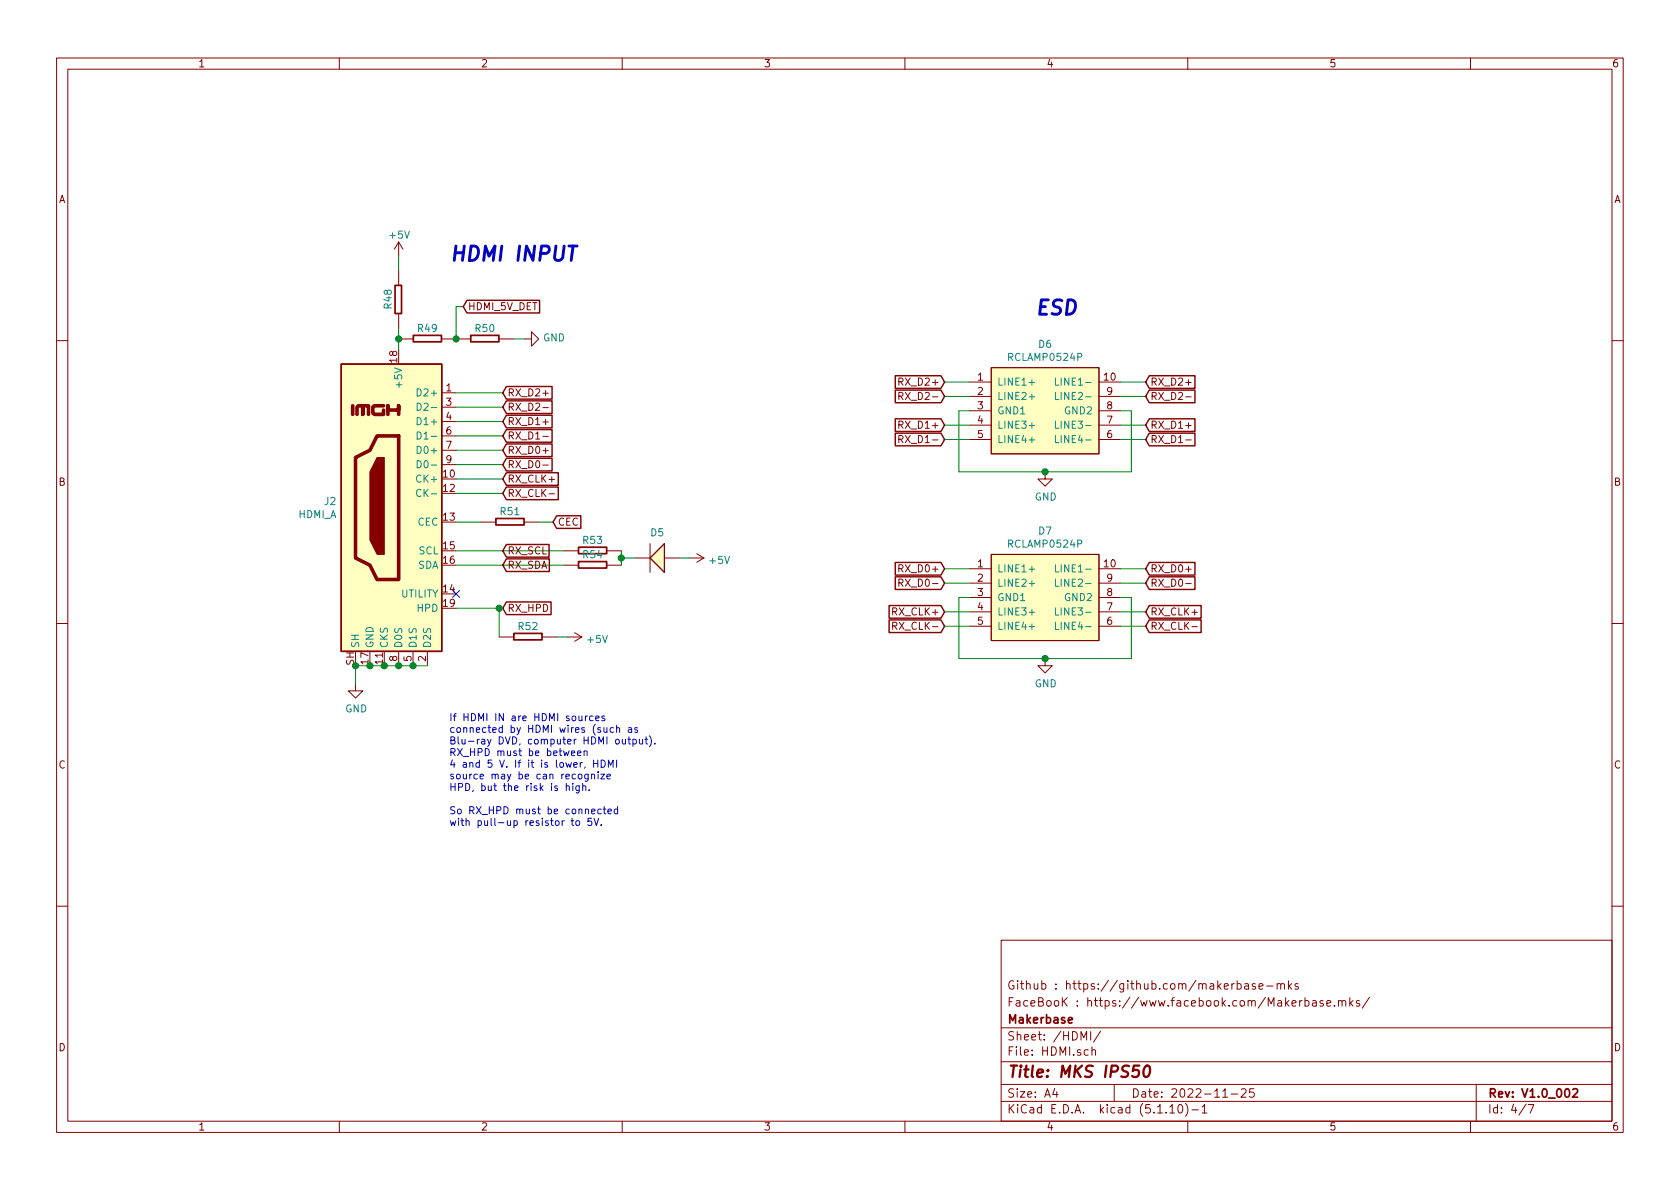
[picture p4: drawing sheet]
<svg xmlns="http://www.w3.org/2000/svg" width="297mm" height="210mm" viewBox="0 0 297 210" stroke-linecap="round" stroke-linejoin="round" font-family="sans-serif">
<defs><g id="words">
<g font-size="3.5" fill="#0000c2">
<text x="79.4" y="46.2">HDMI INPUT</text>
<text x="182.9" y="55.7">ESD</text>
</g>
<text font-size="2.8" fill="#840000" x="178" y="190.5">Title: MKS IPS50</text>
<g font-size="2.1" fill="#840000">
<text x="178" y="178">FaceBooK : https://www.facebook.com/Makerbase.mks/</text>
<text x="178" y="175">Github : https://github.com/makerbase-mks</text>
<text x="178" y="184">Sheet: /HDMI/</text>
<text x="178" y="181">Makerbase</text>
<text x="178" y="186.7">File: HDMI.sch</text>
<text x="178" y="196.9">KiCad E.D.A. kicad (5.1.10)-1</text>
<text x="178" y="194.1">Size: A4</text>
<text x="200" y="194.1">Date: 2022-11-25</text>
<text x="263" y="194.1">Rev: V1.0_002</text>
<text x="263" y="196.9">Id: 4/7</text>
</g>
<g font-size="1.8" fill="#840000">
<text x="35" y="11.9">1</text>
<text x="85" y="11.9">2</text>
<text x="135" y="11.9">3</text>
<text x="185" y="11.9">4</text>
<text x="235" y="11.9">5</text>
<text x="285" y="11.9">6</text>
<text x="10.4" y="35.9">A</text>
<text x="285.4" y="35.9">A</text>
<text x="82.7" y="54.9">HDMI_5V_DET</text>
<text x="70.2" y="64.1" transform="rotate(-90 70.2 64.1)">18</text>
<text x="78.9" y="69.2">1</text>
<text x="78.9" y="71.7">3</text>
<text x="89.7" y="70.1">RX_D2+</text>
<text x="159.5" y="68.2">RX_D2+</text>
<text x="159.9" y="70.7">RX_D2-</text>
<text x="172.9" y="67.3">1</text>
<text x="172.9" y="69.8">2</text>
<text x="195.2" y="67.3">10</text>
<text x="195.7" y="69.8">9</text>
<text x="203.4" y="68.2">RX_D2+</text>
<text x="203.4" y="70.7">RX_D2-</text>
<text x="78.9" y="74.3">4</text>
<text x="78.9" y="76.8">6</text>
<text x="89.7" y="72.6">RX_D2-</text>
<text x="89.7" y="75.2">RX_D1+</text>
<text x="89.7" y="77.7">RX_D1-</text>
<text x="159.5" y="75.8">RX_D1+</text>
<text x="172.9" y="72.4">3</text>
<text x="172.9" y="74.9">4</text>
<text x="172.9" y="77.5">5</text>
<text x="195.7" y="77.5">6</text>
<text x="195.7" y="74.9">7</text>
<text x="195.7" y="72.4">8</text>
<text x="203.4" y="75.8">RX_D1+</text>
<text x="78.9" y="79.4">7</text>
<text x="78.9" y="81.9">9</text>
<text x="89.7" y="82.8">RX_D0-</text>
<text x="89.7" y="80.3">RX_D0+</text>
<text x="159.9" y="78.4">RX_D1-</text>
<text x="203.4" y="78.4">RX_D1-</text>
<text x="10.4" y="85.9">B</text>
<text x="78.4" y="84.4">10</text>
<text x="78.4" y="87">12</text>
<text x="89.7" y="87.9">RX_CLK-</text>
<text x="89.7" y="85.3">RX_CLK+</text>
<text x="285.4" y="85.9">B</text>
<text x="78.4" y="92.1">13</text>
<text x="98.6" y="93">CEC</text>
<text x="78.4" y="97.1">15</text>
<text x="78.4" y="99.7">16</text>
<text x="89.7" y="98">RX_SCL</text>
<text x="89.7" y="100.6">RX_SDA</text>
<text x="159.5" y="101.2">RX_D0+</text>
<text x="172.9" y="100.3">1</text>
<text x="195.2" y="100.3">10</text>
<text x="203.4" y="101.2">RX_D0+</text>
<text x="78.4" y="104.8">14</text>
<text x="78.4" y="107.3">19</text>
<text x="159.9" y="103.8">RX_D0-</text>
<text x="172.9" y="102.9">2</text>
<text x="172.9" y="105.4">3</text>
<text x="172.9" y="107.9">4</text>
<text x="195.7" y="107.9">7</text>
<text x="195.7" y="105.4">8</text>
<text x="195.7" y="102.9">9</text>
<text x="203.4" y="103.8">RX_D0-</text>
<text x="89.7" y="108.2">RX_HPD</text>
<text x="158.1" y="108.8">RX_CLK+</text>
<text x="158.5" y="111.4">RX_CLK-</text>
<text x="172.9" y="110.5">5</text>
<text x="195.7" y="110.5">6</text>
<text x="203.4" y="111.4">RX_CLK-</text>
<text x="203.4" y="108.8">RX_CLK+</text>
<text x="62.6" y="117.7" transform="rotate(-90 62.6 117.7)">SH</text>
<text x="65.2" y="117.4" transform="rotate(-90 65.2 117.4)">17</text>
<text x="67.7" y="117.4" transform="rotate(-90 67.7 117.4)">11</text>
<text x="70.2" y="116.9" transform="rotate(-90 70.2 116.9)">8</text>
<text x="72.8" y="116.9" transform="rotate(-90 72.8 116.9)">5</text>
<text x="75.3" y="116.9" transform="rotate(-90 75.3 116.9)">2</text>
<text x="10.4" y="135.9">C</text>
<text x="285.4" y="135.9">C</text>
<text x="10.4" y="185.9">D</text>
<text x="285.4" y="185.9">D</text>
<text x="35" y="199.9">1</text>
<text x="85" y="199.9">2</text>
<text x="135" y="199.9">3</text>
<text x="185" y="199.9">4</text>
<text x="235" y="199.9">5</text>
<text x="285" y="199.9">6</text>
</g>
<g font-size="1.8" fill="#008484">
<text x="69" y="42.2">+5V</text>
<text x="69.3" y="54.6" transform="rotate(-90 69.3 54.6)">R48</text>
<text x="73.9" y="58.7">R49</text>
<text x="84.1" y="58.7">R50</text>
<text x="96" y="60.4">GND</text>
<text x="178.5" y="63.8">RCLAMP0524P</text>
<text x="183.7" y="61.5">D6</text>
<text x="71.1" y="68.1" transform="rotate(-90 71.1 68.1)">+5V</text>
<text x="74.3" y="70.1">D2+</text>
<text x="176.3" y="68.2">LINE1+</text>
<text x="176.3" y="70.7">LINE2+</text>
<text x="187.7" y="68.2">LINE1-</text>
<text x="187.7" y="70.7">LINE2-</text>
<text x="74.3" y="75.2">D1+</text>
<text x="74.8" y="72.6">D2-</text>
<text x="74.8" y="77.7">D1-</text>
<text x="176.3" y="73.3">GND1</text>
<text x="176.3" y="75.8">LINE3+</text>
<text x="187.7" y="75.8">LINE3-</text>
<text x="188.4" y="73.3">GND2</text>
<text x="74.3" y="80.3">D0+</text>
<text x="74.8" y="82.8">D0-</text>
<text x="176.3" y="78.4">LINE4+</text>
<text x="187.7" y="78.4">LINE4-</text>
<text x="57.4" y="89.3">J2</text>
<text x="74" y="85.3">CK+</text>
<text x="74.4" y="87.9">CK-</text>
<text x="183" y="88.5">GND</text>
<text x="52.8" y="91.6">HDMI_A</text>
<text x="73.9" y="93">CEC</text>
<text x="88.5" y="91.1">R51</text>
<text x="115.1" y="94.8">D5</text>
<text x="183.7" y="94.5">D7</text>
<text x="73.9" y="100.6">SDA</text>
<text x="74.1" y="98">SCL</text>
<text x="103.1" y="96.2">R53</text>
<text x="103.1" y="98.7">R54</text>
<text x="125.6" y="99.7">+5V</text>
<text x="176.3" y="101.2">LINE1+</text>
<text x="178.5" y="96.8">RCLAMP0524P</text>
<text x="187.7" y="101.2">LINE1-</text>
<text x="70.9" y="105.7">UTILITY</text>
<text x="176.3" y="103.8">LINE2+</text>
<text x="176.3" y="106.3">GND1</text>
<text x="187.7" y="103.8">LINE2-</text>
<text x="188.4" y="106.3">GND2</text>
<text x="73.9" y="108.2">HPD</text>
<text x="91.7" y="111.4">R52</text>
<text x="104" y="113.7">+5V</text>
<text x="176.3" y="108.8">LINE3+</text>
<text x="176.3" y="111.4">LINE4+</text>
<text x="187.7" y="111.4">LINE4-</text>
<text x="187.7" y="108.8">LINE3-</text>
<text x="63.5" y="114.7" transform="rotate(-90 63.5 114.7)">SH</text>
<text x="66" y="114.7" transform="rotate(-90 66 114.7)">GND</text>
<text x="68.6" y="114.7" transform="rotate(-90 68.6 114.7)">CKS</text>
<text x="71.1" y="114.7" transform="rotate(-90 71.1 114.7)">D0S</text>
<text x="73.7" y="114.7" transform="rotate(-90 73.7 114.7)">D1S</text>
<text x="76.2" y="114.7" transform="rotate(-90 76.2 114.7)">D2S</text>
<text x="61" y="126">GND</text>
<text x="183" y="121.5">GND</text>
</g>
<g font-size="1.8" fill="#0000c2">
<text x="79.4" y="127.5">If HDMI IN are HDMI sources</text>
<text x="79.4" y="129.6">connected by HDMI wires (such as</text>
<text x="79.4" y="131.6">Blu-ray DVD, computer HDMI output).</text>
<text x="79.4" y="133.7">RX_HPD must be between</text>
<text x="79.4" y="135.8">4 and 5 V. If it is lower, HDMI</text>
<text x="79.4" y="137.8">source may be can recognize</text>
<text x="79.4" y="139.9">HPD, but the risk is high.</text>
<text x="79.4" y="144">So RX_HPD must be connected</text>
<text x="79.4" y="146">with pull-up resistor to 5V.</text>
</g>
</g></defs>
<g fill="none" stroke="#840000" stroke-width=".18">
<path d="M10 10.3h277v189.9h-277zM12 12.2h273v186.1h-273zM60 10.3v1.9M110 10.3v1.9M160 10.3v1.9M210 10.3v1.9M260 10.3v1.9M70.5 42.8v2.5M70.5 47.9v2.5M70.5 55.5v2.5M70.5 59.9h2.5M70.5 42.8l-.8 1.3"/>
<path d="M70.5 42.8l.7 1.3M78.1 59.9h5.1M88.3 59.9h2.5M92.7 59.9h1.3v-1.2l1.2 1.2-1.2 1.3v-1.3M10 60.2h2M78.1 69.5h2.5M78.1 72h2.5M78.1 74.5h2.5M78.1 77.1h2.5M78.1 79.6h2.5M96 72.1h1M96 77.2h1"/>
<path d="M158.9 70h.6l.2-.2-.1-.3-.2-.1h-.5v1.3M158.9 67.5h.6l.2-.2-.1-.3-.2-.2h-.5v1.3M158.9 75.1h.6l.2-.2-.1-.3-.2-.1h-.5v1.2M158.9 77.7l.6-.1 .2-.2-.1-.3-.2-.1h-.5v1.3M159.2 70l.5 .7M159.2 77.7l.5 .6M171.4 67.6h3.9M171.4 70.1h3.9M171.4 72.6h3.9M171.4 75.2h3.9M171.4 77.7h3.9M175.3 65h19v15.3h-19z"/>
<path d="M194.3 67.6h3.8M194.3 70.1h3.8M194.3 72.6h3.8M194.3 75.2h3.8M194.3 77.7h3.8M209.7 77.8h.9M209.7 70.2h.9M285 60.2h2M78.1 82.2h2.5M85.1 92.3h2.5M92.7 92.3h2.5M96 82.2h1"/>
<path d="M97.1 87.3h.9M99.7 97.4h2.5M99.7 99.9h2.5M107.3 97.4h2.6M107.3 99.9h2.6M112.4 98.7h2.5M114.9 98.7l2.6-2.6v5.1zM114.9 96.1v5.1M117.5 98.7h2.5M121.9 98.7h2.6M123.2 97.9l1.3 .8M124.5 98.7l-1.3 .7"/>
<path d="M175.3 98h19v15.3h-19zM184.8 83.4v1.3h1.3l-1.3 1.3-1.3-1.3h1.3M10 110.3h2M70.5 115.2v2.5M73 115.2v2.5M75.6 115.2v2.5M88.3 112.6h2.5M95.9 112.6h2.5M100.3 112.6h2.6M101.6 111.9l1.3 .7M102.9 112.6l-1.3 .8M157.8 110.7l.7-.1v-.4l-.7-.2v1.3"/>
<path d="M158.9 100.5h.6l.2-.2-.1-.3-.2-.1h-.5v1.2M158.9 103.1l.6-.1 .2-.2-.1-.3-.2-.1h-.5v1.3M159.2 103.1l.5 .6M171.4 100.6h3.9M171.4 103.1h3.9M171.4 105.7h3.9M171.4 108.2h3.9M171.4 110.7h3.9M184.8 116.5v1.2h1.3l-1.3 1.3-1.3-1.3h1.3M194.3 100.6h3.8M194.3 103.1h3.8M194.3 105.7h3.8"/>
<path d="M194.3 108.2h3.8M194.3 110.7h3.8M209.7 103.2h.9M210.7 110.8h1M285 110.3h2M62.9 120.9v1.3h1.2l-1.2 1.2-1.3-1.2h1.3M10 160.2h2M177 166.3h108v32h-108zM218.7 174l.5-.1 .3 .3-.1 .6-.2 .1-.5-.1M218.7 173.4v1.5M220.1 174h.6l.1 .9M220.8 174.3l-.6 .1-.2 .2 .1 .2 .1 .1 .6-.1"/>
<path d="M221.9 174l-.3-.1-.2 .2 .1 .3 .4 .1v.3h-.5M222.6 174.4l.7-.1-.1-.3-.4-.1-.2 .2 .1 .7h.5M224 174.4h1.1M225.8 174.1l.2-.2 .4 .1v.9M225.8 173.9v1M226.4 174.1a.36 .36 0 0 1 .4-.2 .36 .36 0 0 1 .3 .2v.8M227.8 173.4v1.5M227.9 174.4l.5 .5M228.4 173.9l-.6 .6M229.5 174l-.3-.1-.2 .2v.3l.5 .1v.3h-.5M230.7 177l.5-.1 .2 .3v.6l-.2 .1-.5-.1M230.7 176.4v1.5"/>
<path d="M232.1 177h.6v.9M232.7 177.3l-.5 .1-.2 .2 .1 .2 .1 .1 .5-.1M233.9 177l-.3-.1-.2 .2 .1 .3 .4 .1v.3h-.5M234.6 177.4l.7-.1-.1-.3-.4-.1-.2 .2v.7h.6M235.9 177.8v.1M236.7 177.1l.2-.2 .3 .1 .1 .9M236.7 176.9v1M237.3 177.1a.36 .36 0 0 1 .3-.2 .36 .36 0 0 1 .3 .2v.8M238.7 176.4v1.5M238.8 177.4l.4 .5M239.2 176.9l-.5 .6M240.4 177l-.4-.1-.2 .2 .1 .3 .5 .1v.3h-.6"/>
<path d="M242.1 176.3l-1.2 2M285 160.2h2M60 198.3v1.9M110 198.3v1.9M160 198.3v1.9M177 194.8h108M177 191.8h108M177 187.8h108M177 181.8h108M186.5 192.5l-.4 1h1M186.8 193v1M191.1 183.9v-1.5l.5 1.1 .5-1.1v1.5"/>
<path d="M192.4 185.7l-.4-.1-.3 .3 .1 .6 .2 .1 .4-.1M192.8 182.4v1.5M193.1 185.7a.37 .37 0 0 1 .6 .1v.8M193.1 185.1v1.5M194.6 182.3l-1.3 2M197 191.8v3M206.8 195.8l.5-.5v1.5M206.8 196.8h.9M208.5 195.4l.1-.1a.8 .8 0 0 1 .5 .8 .8 .8 0 0 1-.5 .7 1 1 0 0 1-.1-1.4zM209.6 195.1a1.71 1.71 0 0 1 0 2.3M210 198.3v1.9M210.7 196.3h1.2"/>
<path d="M212.5 195.8l.5-.5v1.5M212.5 196.8h.9M216.2 194h.8M217.7 193.5h1.1M219.5 192.7l.2-.2h.3l.3 .2v.3v.2l-.9 .8h.9M221.7 192.5h-.7l-.1 .7 .2-.1 .5 .1 .2 .2-.1 .5-.2 .1-.6-.1M260 198.3v1.9M261 191.8v6.5M269.8 195.2l-1.2 2M270.2 195.3h1l-.6 1.5"/>
</g>
<path d="M69.8 50.5h1.2v4.9h-1.2zM73.1 59.3h5v1.1h-5zM83.2 59.3h5v1.1h-5zM87.7 91.7h5v1.1h-5zM102.3 96.8h5v1.1h-5zM102.3 99.3h5v1.2h-5zM90.9 112h4.9v1.2h-4.9zM188.9 180.4l.7-.1-.1-.3-.4-.1-.2 .2 .1 .7h.5M278.1 192.7l.2-.2h.4l.2 .5-.9 1h.9" fill="none" stroke="#840000" stroke-width=".3"/>
<path d="M201.4 188.4h-.9l-.2 1 .3-.2 .6 .1 .2 .3-.2 .7-.3 .1h-.5l-.2-.1M202.5 188.6a.44 .44 0 0 1 .5-.2 .44 .44 0 0 1 .3 .4 1.15 1.15 0 0 1-.8 1.6l-.1-.1a1.5 1.5 0 0 1 .1-1.7z" fill="none" stroke="#840000" stroke-width=".41"/>
<g fill="#ffffc2" stroke="#ffffc2" stroke-width=".18">
<path d="M175.3 65h19v15.3h-19z"/>
<path d="M114.9 98.7l2.6-2.6v5.1z"/>
<path d="M175.3 98h19v15.3h-19z"/>
<path d="M60.3 64.4h17.8v50.8h-17.8z"/>
</g>
<g fill="none" stroke="#008484" stroke-width=".18">
<path d="M73.8 68.8a.64 .64 0 0 1 .7 .6 .64 .64 0 0 1-.7 .6zM73.8 71.3a.64 .64 0 0 1 .7 .6 .64 .64 0 0 1-.7 .7zM73.8 73.8a.64 .64 0 0 1 .7 .7 .64 .64 0 0 1-.7 .6zM73.8 76.4a.64 .64 0 0 1 .7 .6 .64 .64 0 0 1-.7 .6zM73.8 78.9a.64 .64 0 0 1 .7 .6 .64 .64 0 0 1-.7 .7zM182 67.6h.9M182 70.2h.9M182 75.3h.9M182 77.8h.9M186.6 66.8v1.3h.6M186.6 77v1.3h.6M186.6 74.5v1.2h.6"/>
<path d="M186.6 69.4v1.3h.6M73.8 81.5a.64 .64 0 0 1 .7 .6 .64 .64 0 0 1-.7 .6zM74.4 86.7a.6 .6 0 0 0-.8 .4 .6 .6 0 0 0 .6 .7l.2-.1M186.6 99.9v1.2h.6M182 100.7h.9M182 103.2h.9M182 108.3h.9M182 110.8h.9M186.6 110v1.3h.6M186.6 107.5v1.3h.6M186.6 102.4v1.3h.6"/>
</g>
<g fill="none" stroke="#840000" stroke-width=".25">
<path d="M82.5 53.1h12.9v2.2h-12.9l-.6-1.1zM60.3 64.4h17.8v50.8h-17.8zM89.5 68.3h8.1v2.3h-8.1l-.6-1.1zM89.5 70.9h8.1v2.2h-8.1l-.6-1.1zM89.5 73.4h8.1v2.3h-8.1l-.6-1.2zM89.5 76h8.1v2.2h-8.1l-.6-1.1zM89.5 78.5h8.1v2.2h-8.1l-.6-1.1zM158.3 69h8.1l.6 1.1-.6 1.1h-8.1zM158.3 66.4h8.1l.6 1.2-.6 1.1h-8.1zM158.3 74.1h8.1l.6 1.1-.6 1.1h-8.1zM158.3 76.6h8.1l.6 1.1-.6 1.1h-8.1zM203.2 74.1h8.1v2.2h-8.1l-.6-1.1z"/>
<path d="M203.2 76.6h8.1v2.2h-8.1l-.6-1.1zM203.2 66.4h8.1v2.3h-8.1l-.6-1.1zM203.2 69h8.1v2.2h-8.1l-.6-1.1zM89.5 96.3h7.6v2.2h-7.6l-.6-1.1zM89.5 86.1h9.2v2.3h-9.2l-.6-1.2zM89.5 81h8.1v2.3h-8.1l-.6-1.1zM89.5 98.8h7.6v2.3h-7.6l-.6-1.2zM89.5 83.6h9.2v2.2h-9.2l-.6-1.1zM98.4 91.2h4.3v2.2h-4.3l-.6-1.1zM158.3 99.5h8.1l.6 1.1-.6 1.1h-8.1zM203.2 99.5h8.1v2.2h-8.1l-.6-1.1zM89.5 106.4h7.9v2.3h-7.9l-.6-1.1z"/>
<path d="M157.2 107.1h9.2l.6 1.1-.6 1.1h-9.2zM157.2 109.6h9.2l.6 1.1-.6 1.2h-9.2zM158.3 102h8.1l.6 1.1-.6 1.1h-8.1zM203.2 109.6h9.2v2.3h-9.2l-.6-1.2zM203.2 107.1h9.2v2.2h-9.2l-.6-1.1zM203.2 102h8.1v2.2h-8.1l-.6-1.1z"/>
</g>
<path d="M62.4 71.7v1.6M63.1 73.3v-1.3l.3-.3h.7v1.6v-1.6h1.1v1.6M66.7 77.1h3.8v25.4h-3.8l-1.3-2.6-2.5-1.2v-17.8l2.5-1.3zM67.8 71.7h-1.6l-.3 .3v1l.3 .3h1.6v-.8M68.6 73.3v-1.6v.8h1.9v-.8v1.6" fill="none" stroke="#840000" stroke-width=".63"/>
<path d="M66.7 80.9h1.2v17.1h-1.2l-1.3-2.5v-12.1z" fill="#840000" stroke="#840000" stroke-width=".18"/>
<g fill="none" stroke="#008400" stroke-width=".18">
<path d="M70.5 45.3v2.6M70.5 58v3.8M81.9 54.2h-1.3v5.7M90.8 59.9h1.9M80.6 72h8.3M80.6 69.5h8.3M80.6 79.6h8.3M80.6 77.1h8.3M80.6 74.5h8.3M167 77.7h4.4M167 75.2h4.4M167 70.1h4.4"/>
<path d="M167 67.6h4.4M171.4 72.6h-1.9v10.8h30.5v-10.8h-1.9M198.1 77.7h4.5M198.1 75.2h4.5M198.1 70.1h4.5M198.1 67.6h4.5M80.6 92.3h4.5M80.6 97.4h19.1M80.6 99.9h19.1M80.6 82.2h8.3M80.6 84.7h8.3M80.6 87.2h8.3"/>
<path d="M95.2 92.3h2.6M109.9 98.7h2.5M109.9 97.4v2.5M120 98.7h1.9M75.6 117.7h-12.7v3.2M80.6 107.6h8.3M88.3 107.6v5M98.4 112.6h1.9M167 108.2h4.4M167 110.7h4.4M167 103.1h4.4M167 100.6h4.4"/>
<path d="M171.4 105.7h-1.9v10.8h30.5v-10.8h-1.9M198.1 108.2h4.5M198.1 110.7h4.5M198.1 103.1h4.5M198.1 100.6h4.5"/>
</g>
<g fill="none" stroke="#0000c2" stroke-width=".18">
<path d="M100.1 139.1l.2-.1h.3l.1 .8M100.1 138.5v1.3M101 133.2l.6-.1v-.3h-.4l-.2 .2 .1 .6h.5M101.3 139v.8M102.1 133.2l.6-.1v-.3h-.4l-.2 .2 .1 .6h.5M102.4 139v1.1l-.2 .1h-.3M102.4 139h-.3l-.3 .2 .1 .5h.5M103 134.8l-.4 .3M103 139.1l.2-.1h.3l.1 .8M103 138.5v1.3M103.3 132.9l.2-.1h.3v.8M103.3 132.8v.8"/>
<path d="M103.5 135.6l-.2 .3M103.5 126.6v.9M103.9 126.6l-.4 .2M104 136.9l-.1 1.1-.1 .2-.3-.1M104 137l-.4-.1-.2 .2 .1 .6h.5M104.2 139.7v.1M104.6 137l.2-.1 .3 .1v.7M104.6 136.9v.8M104.9 126.7l-.4-.1-.3 .2 .1 .6h.6M105 134.4v1.3M105 135h.7M105.3 127l.6-.1v-.2l-.4-.1-.2 .2 .1 .6h.5"/>
<path d="M105.7 134.4v1.3M105.7 136.5v.1M105.7 136.9v.8M106.2 136.9h.7l-.7 .8h.7M106.3 134.4a.64 .64 0 0 1 .7 .6 .64 .64 0 0 1-.7 .7zM106.8 128.7v.8h.3l.2-.1M106.9 126.7l-.3-.1-.2 .2 .1 .2 .4 .1v.3h-.5M107.3 137.3l.6-.1v-.2l-.4-.1-.2 .2 .1 .6h.5M107.3 128.7v.8M107.6 135.7v-1.3l.4 .9 .4-.9v1.3M108.5 128.7h-.4l-.2 .2 .1 .6h.5M109 128.8l.2-.1h.3l.1 .8"/>
<path d="M109 128.2v1.3M109 134.4v1.3M110 130.7l.1 .8 .3 .1 .2-.2M110.6 130.7v.9M111 130.7h.5M111.1 128.7h.5l.1 .8M111.2 130.3v1.1l.3 .2M111.7 129h-.4l-.2 .2v.3h.6M111.9 130.8l.4-.1 .2 .3-.1 .5h-.5M111.9 130.7v1.3M112.7 128.7h-.3l-.2 .1 .1 .2 .4 .2v.3h-.5M113.1 130.7v.8l.3 .1 .2-.2"/>
<path d="M113.6 130.7v.9M114 130.7h.5M114.2 130.3v1.1l.3 .2M114.8 130.1a1.4 1.4 0 0 1 0 1.9M115.8 131.4v.2M101 145.1h.4M101.1 144.7v1.1l.3 .2M101.9 145.2l.3-.1 .3 .3-.1 .5-.3 .1-.3-.3zM104.6 143.5l.6-.1-.1-.3h-.3l-.2 .2v.6h.5M104.6 144.7h-.6l-.1 .6 .2-.1 .4 .1 .1 .5-.2 .2-.5-.2M105 144.7l.4 1.3 .5-1.3M106.3 143.1h-.4l-.2 .2 .1 .6h.5"/>
<path d="M106.3 145.8v.2M106.7 143.1h.4M106.8 142.6v1.1l.3 .2M107.5 143.5l.6-.1v-.3h-.4l-.2 .2 .1 .6h.5M109.2 143.1h-.4l-.2 .2 .1 .6h.5M109.2 142.6v1.3"/>
</g>
<path d="M100.6 43.5h1.4" fill="none" stroke="#0000c2" stroke-width=".51"/>
<g fill="#008400" stroke="#008400" stroke-width=".25">
<circle cx="70.5" cy="117.7" r=".51"/>
<circle cx="73" cy="117.7" r=".51"/>
<circle cx="65.4" cy="117.7" r=".51"/>
<circle cx="67.9" cy="117.7" r=".51"/>
<circle cx="62.9" cy="117.7" r=".51"/>
<circle cx="80.6" cy="59.9" r=".51"/>
<circle cx="70.5" cy="59.9" r=".51"/>
<circle cx="184.8" cy="83.4" r=".51"/>
<circle cx="88.3" cy="107.6" r=".51"/>
<circle cx="184.8" cy="116.5" r=".51"/>
<circle cx="109.9" cy="98.7" r=".51"/>
</g>
<path d="M80 104.4l1.3 1.2M81.3 104.4l-1.3 1.2" fill="none" stroke="#000084" stroke-width=".18"/>
<use href="#words"/>
</svg>
